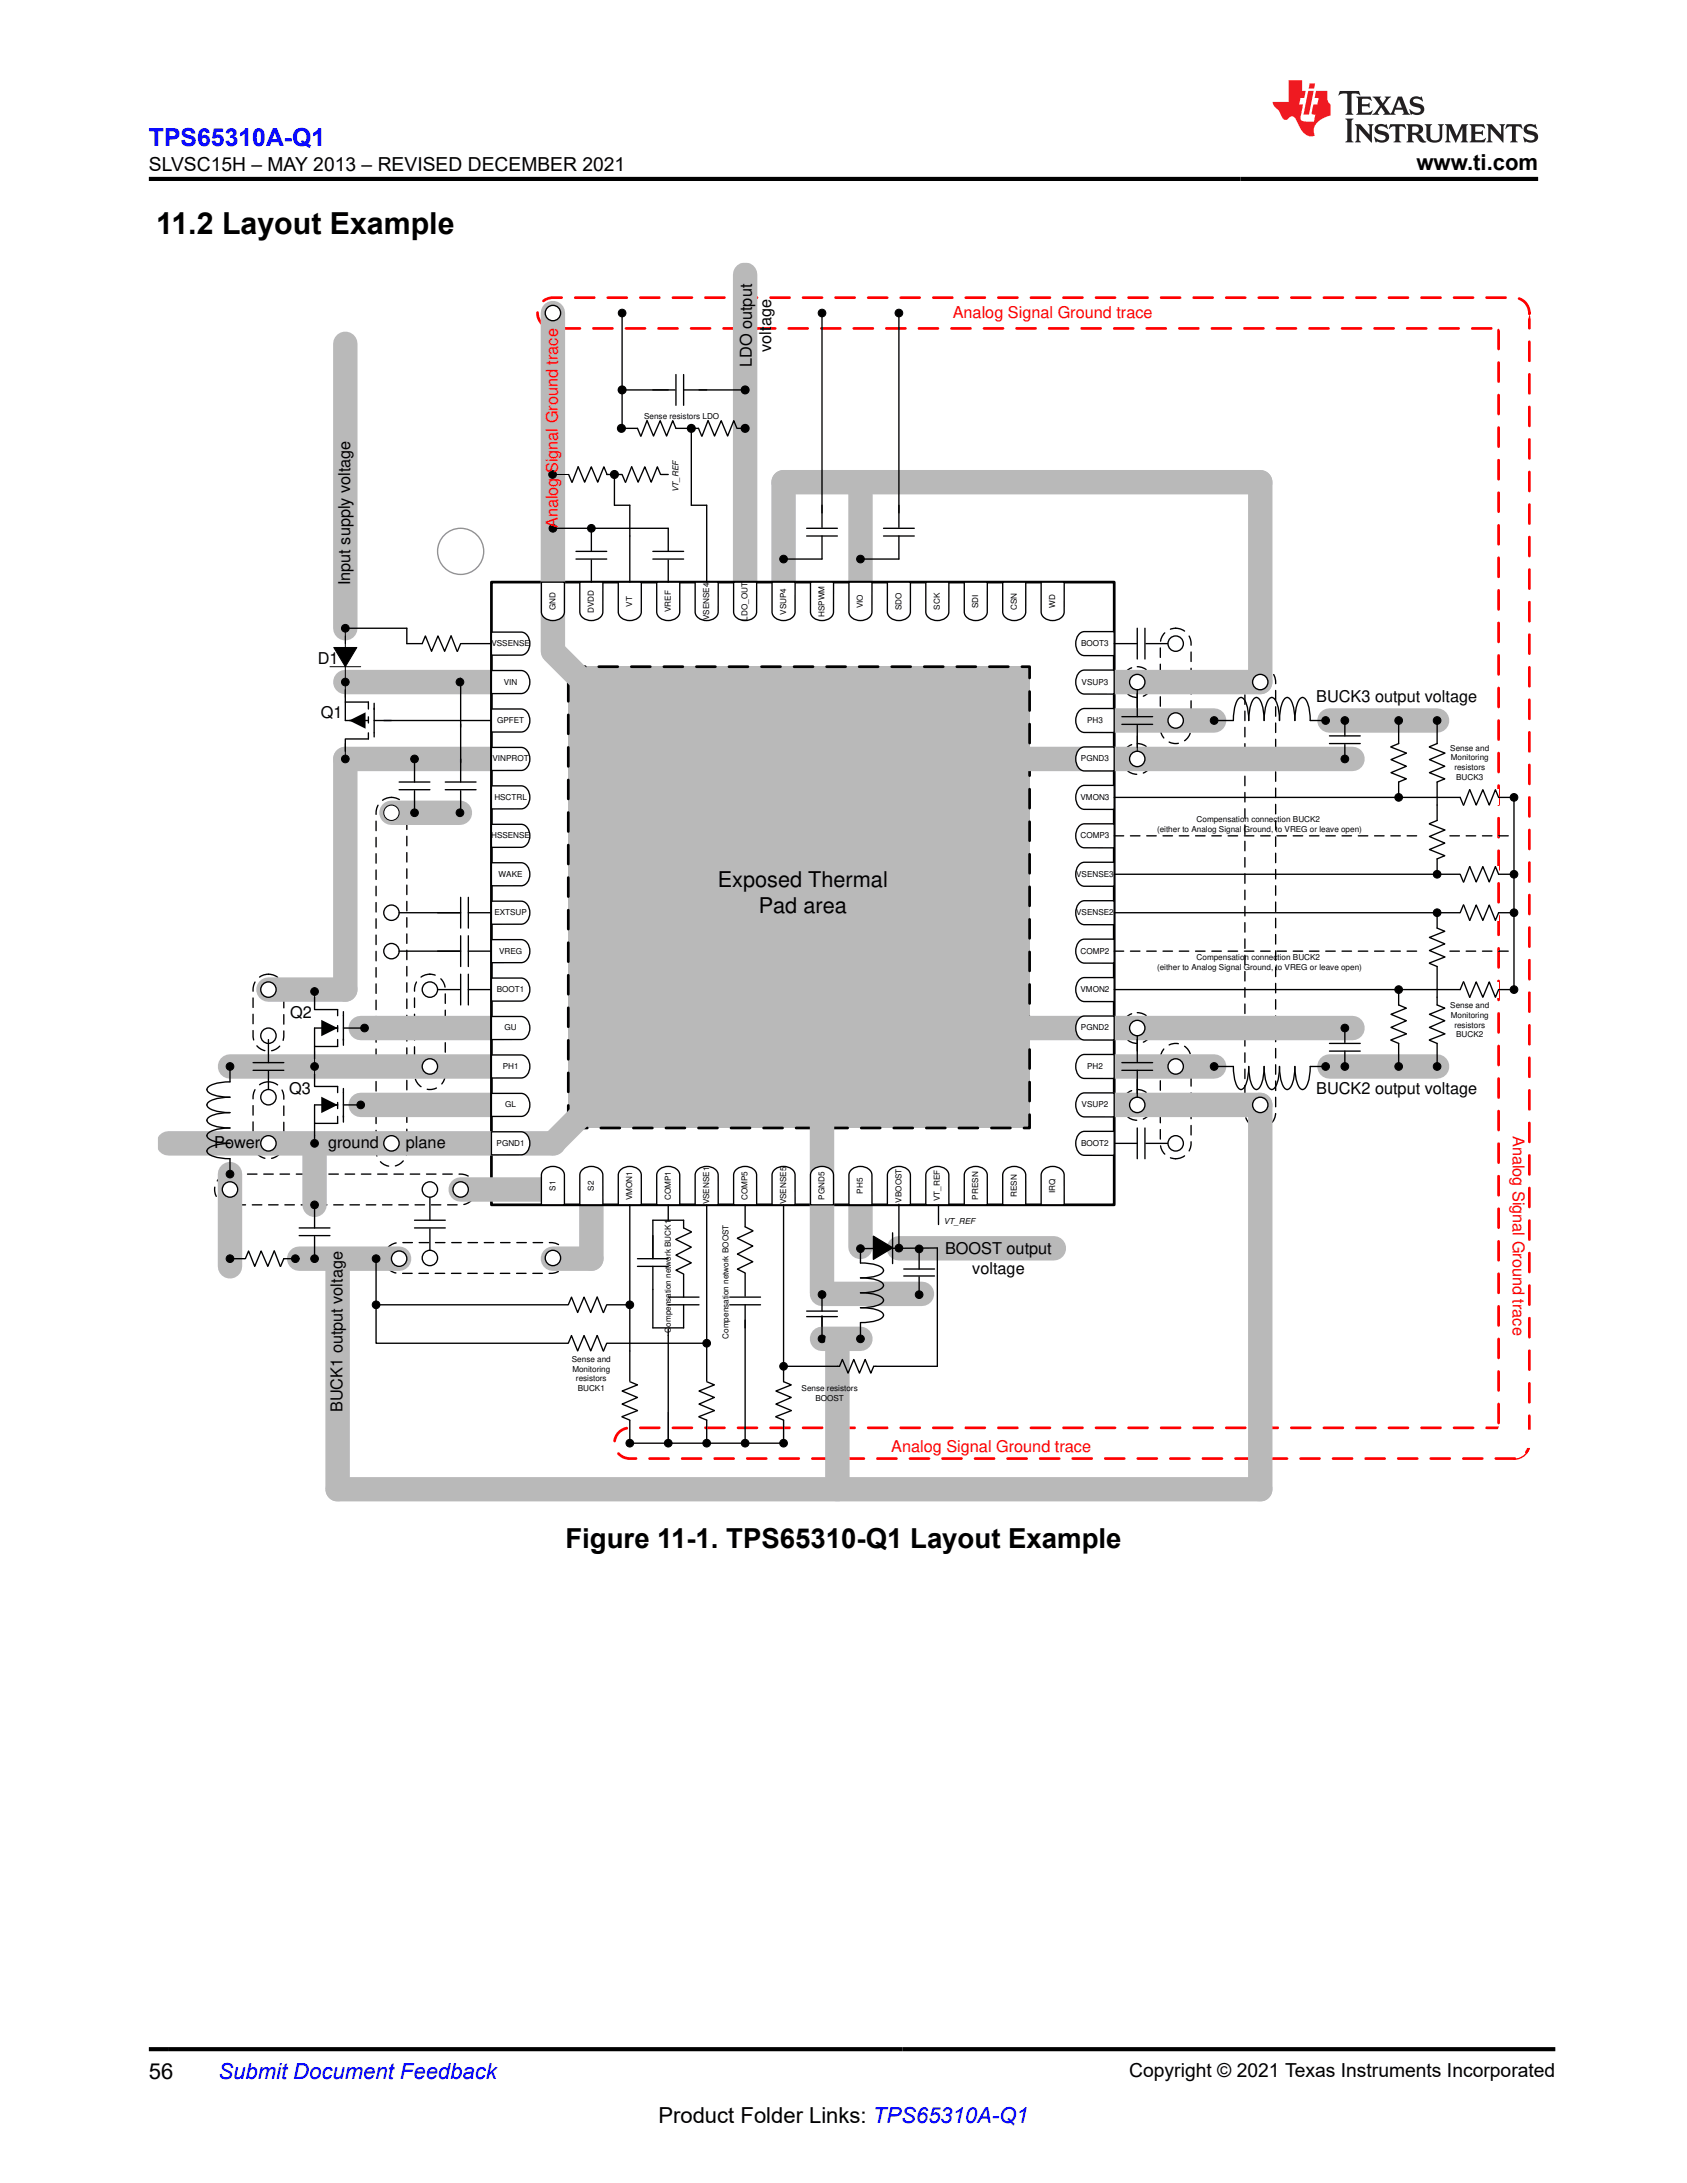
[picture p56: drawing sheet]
<svg xmlns="http://www.w3.org/2000/svg" width="216mm" height="279mm" viewBox="0 0 216 279" stroke-linecap="round" stroke-linejoin="round" font-family="sans-serif">
<defs><g id="words">
<text font-size="3.9" x="20" y="29.9">11.2 Layout Example</text>
<text font-size="3.5" x="72.4" y="198.2">Figure 11-1. TPS65310-Q1 Layout Example</text>
<text font-size="3.2" fill="#00f" x="19" y="18.7">TPS65310A-Q1</text>
<g font-size="2.8">
<text x="181.3" y="21.8">www.ti.com</text>
<text x="91.9" y="113.5">Exposed Thermal</text>
<text x="97.1" y="116.9">Pad area</text>
<text x="19" y="266.1">56</text>
<text x="84.3" y="271.7">Product Folder Links: TPS65310A-Q1</text>
</g>
<text font-size="2.8" fill="#00f" x="28" y="266.1">Submit Document Feedback</text>
<g font-size="2.5">
<text x="19" y="21.9">SLVSC15H – MAY 2013 – REVISED DECEMBER 2021</text>
<text x="144.5" y="265.8">Copyright © 2021 Texas Instruments Incorporated</text>
</g>
<g font-size="2.1" fill="#f00">
<text x="121.9" y="40.7">Analog Signal Ground trace</text>
<text x="71.4" y="67.6" transform="rotate(-90 71.4 67.6)">Analog Signal Ground trace</text>
<text x="193.6" y="145.4" transform="rotate(90 193.6 145.4)">Analog Signal Ground trace</text>
<text x="114.1" y="185.8">Analog Signal Ground trace</text>
</g>
<g font-size="2.1">
<text x="96.2" y="47" transform="rotate(-90 96.2 47)">LDO output</text>
<text x="98.7" y="45" transform="rotate(-90 98.7 45)">voltage</text>
<text x="44.8" y="74.9" transform="rotate(-90 44.8 74.9)">Input supply voltage</text>
<text x="40.7" y="85">D1</text>
<text x="168.4" y="89.9">BUCK3 output voltage</text>
<text x="41" y="91.9">Q1</text>
<text x="37.1" y="130.2">Q2</text>
<text x="37" y="140.1">Q3</text>
<text x="168.4" y="140.1">BUCK2 output voltage</text>
<text x="27.4" y="147">Power</text>
<text x="42" y="147">ground</text>
<text x="51.9" y="147">plane</text>
<text x="121" y="160.5">BOOST output</text>
<text x="124.4" y="163">voltage</text>
<text x="43.8" y="180.7" transform="rotate(-90 43.8 180.7)">BUCK1 output voltage</text>
</g>
<g font-size="1">
<text x="82.4" y="53.7">Sense resistors LDO</text>
<text x="86.8" y="63" transform="rotate(-90 86.8 63)">VT_REF</text>
<text x="80.9" y="77.6" transform="rotate(-90 80.9 77.6)">VT</text>
<text x="110.4" y="77.9" transform="rotate(-90 110.4 77.9)">VIO</text>
<text x="125.2" y="77.8" transform="rotate(-90 125.2 77.8)">SDI</text>
<text x="135" y="77.8" transform="rotate(-90 135 77.8)">WD</text>
<text x="62.9" y="82.7">VSSENSE</text>
<text x="71.1" y="78.1" transform="rotate(-90 71.1 78.1)">GND</text>
<text x="76" y="78.4" transform="rotate(-90 76 78.4)">DVDD</text>
<text x="85.8" y="78.4" transform="rotate(-90 85.8 78.4)">VREF</text>
<text x="90.8" y="79.4" transform="rotate(-90 90.8 79.4)">VSENSE4</text>
<text x="95.7" y="79.4" transform="rotate(-90 95.7 79.4)">LDO_OUT</text>
<text x="100.6" y="78.7" transform="rotate(-90 100.6 78.7)">VSUP4</text>
<text x="105.5" y="79" transform="rotate(-90 105.5 79)">HSPWM</text>
<text x="115.4" y="78.1" transform="rotate(-90 115.4 78.1)">SDO</text>
<text x="120.3" y="78" transform="rotate(-90 120.3 78)">SCK</text>
<text x="130.1" y="78.1" transform="rotate(-90 130.1 78.1)">CSN</text>
<text x="138.4" y="82.7">BOOT3</text>
<text x="64.5" y="87.6">VIN</text>
<text x="138.4" y="87.6">VSUP3</text>
<text x="63.6" y="92.5">GPFET</text>
<text x="139.1" y="92.5">PH3</text>
<text x="63" y="97.4">VINPROT</text>
<text x="138.3" y="97.4">PGND3</text>
<text x="185.6" y="96.1">Sense and</text>
<text x="185.7" y="97.3">Monitoring</text>
<text x="186.1" y="98.6">resistors</text>
<text x="186.4" y="99.8">BUCK3</text>
<text x="62.9" y="107.3">HSSENSE</text>
<text x="63.3" y="102.4">HSCTRL</text>
<text x="138.3" y="107.3">COMP3</text>
<text x="138.3" y="102.4">VMON3</text>
<text x="148.1" y="106.4">(either to Analog Signal Ground, to VREG or leave open)</text>
<text x="153.1" y="105.2">Compensation connection BUCK2</text>
<text x="63.8" y="112.2">WAKE</text>
<text x="137.7" y="112.2">VSENSE3</text>
<text x="63.3" y="117.1">EXTSUP</text>
<text x="137.7" y="117.1">VSENSE2</text>
<text x="63.9" y="122.1">VREG</text>
<text x="138.3" y="122.1">COMP2</text>
<text x="148.1" y="124.2">(either to Analog Signal Ground, to VREG or leave open)</text>
<text x="153.1" y="122.9">Compensation connection BUCK2</text>
<text x="63.6" y="127">BOOT1</text>
<text x="64.6" y="131.9">GU</text>
<text x="138.3" y="127">VMON2</text>
<text x="138.3" y="131.9">PGND2</text>
<text x="185.6" y="129">Sense and</text>
<text x="185.7" y="130.3">Monitoring</text>
<text x="186.1" y="131.5">resistors</text>
<text x="64.3" y="136.8">PH1</text>
<text x="139.1" y="136.8">PH2</text>
<text x="186.4" y="132.8">BUCK2</text>
<text x="64.7" y="141.7">GL</text>
<text x="138.4" y="141.7">VSUP2</text>
<text x="63.6" y="146.7">PGND1</text>
<text x="138.4" y="146.7">BOOT2</text>
<text x="71.1" y="152.4" transform="rotate(-90 71.1 152.4)">S1</text>
<text x="76" y="152.4" transform="rotate(-90 76 152.4)">S2</text>
<text x="80.9" y="153.6" transform="rotate(-90 80.9 153.6)">VMON1</text>
<text x="85.8" y="153.6" transform="rotate(-90 85.8 153.6)">COMP1</text>
<text x="90.8" y="154.2" transform="rotate(-90 90.8 154.2)">VSENSE1</text>
<text x="95.7" y="153.6" transform="rotate(-90 95.7 153.6)">COMP5</text>
<text x="100.6" y="154.2" transform="rotate(-90 100.6 154.2)">VSENSE5</text>
<text x="105.5" y="153.5" transform="rotate(-90 105.5 153.5)">PGND5</text>
<text x="110.4" y="152.8" transform="rotate(-90 110.4 152.8)">PH5</text>
<text x="115.4" y="153.9" transform="rotate(-90 115.4 153.9)">VBOOST</text>
<text x="120.3" y="153.7" transform="rotate(-90 120.3 153.7)">VT_REF</text>
<text x="125.2" y="153.5" transform="rotate(-90 125.2 153.5)">PRESN</text>
<text x="130.1" y="153.2" transform="rotate(-90 130.1 153.2)">RESN</text>
<text x="135" y="152.7" transform="rotate(-90 135 152.7)">IRQ</text>
<text x="120.8" y="156.7">VT_REF</text>
<text x="85.8" y="170.6" transform="rotate(-90 85.8 170.6)">Compensation network BUCK1</text>
<text x="93.2" y="171.3" transform="rotate(-90 93.2 171.3)">Compensation network BOOST</text>
<text x="73.2" y="174.3">Sense and</text>
<text x="73.2" y="175.5">Monitoring</text>
<text x="73.7" y="176.8">resistors</text>
<text x="73.9" y="178">BUCK1</text>
<text x="102.6" y="178">Sense resistors</text>
<text x="104.4" y="179.3">BOOST</text>
</g>
</g></defs>
<path d="M193.8 186.7a1.97 1.97 0 0 0 1.9-2v-143.6a1.97 1.97 0 0 0-1.9-2 1.97 1.97 0 0 0-2 2v143.6a1.97 1.97 0 0 0 2 2" fill="none" stroke="#f00" stroke-width=".35" stroke-dasharray="2.4 1.7"/>
<path d="M69.4 38.7l.4-.3 .4-.2 .6-.1h123a1.97 1.97 0 0 1 1.9 2 1.97 1.97 0 0 1-1.9 1.9h-123a1.97 1.97 0 0 1-1.9-1.2 1.97 1.97 0 0 1 .5-2.1z" fill-rule="evenodd" fill="#fff"/>
<path d="M69.4 38.7l.4-.3 .4-.2 .6-.1h123a1.97 1.97 0 0 1 1.9 2 1.97 1.97 0 0 1-1.9 1.9h-123a1.97 1.97 0 0 1-1.9-1.2 1.97 1.97 0 0 1 .5-2.1z" fill="none" stroke="#f00" stroke-width=".35" stroke-dasharray="2.4 1.7"/>
<path d="M95.4 35.1v39.4M100.3 61.7v13.8M110.1 61.7v13.8" fill="none" stroke="#b9b9b9" stroke-width="3.1"/>
<path d="M159.9 85.9a1.97 1.97 0 0 1 2.1-.4 1.97 1.97 0 0 1 1.3 1.8v55.1a1.97 1.97 0 0 1-2 2 1.97 1.97 0 0 1-2-2v-55.1l.1-.5 .2-.5z" fill-rule="evenodd" fill="#fff"/>
<path d="M159.9 85.9a1.97 1.97 0 0 1 2.1-.4 1.97 1.97 0 0 1 1.3 1.8v55.1a1.97 1.97 0 0 1-2 2 1.97 1.97 0 0 1-2-2v-55.1l.1-.5 .2-.5z" fill="none" stroke="#000" stroke-width=".17" stroke-dasharray="1.2 .9"/>
<circle cx="145.5" cy="141.4" r="1.97" fill="#fff"/>
<circle cx="145.5" cy="141.4" r="1.97" fill="none" stroke="#000" stroke-width=".17" stroke-dasharray="1.2 .9"/>
<circle cx="145.5" cy="131.6" r="1.97" fill="#fff"/>
<circle cx="145.5" cy="131.6" r="1.97" fill="none" stroke="#000" stroke-width=".17" stroke-dasharray="1.2 .9"/>
<circle cx="145.5" cy="97.1" r="1.97" fill="#fff"/>
<circle cx="145.5" cy="97.1" r="1.97" fill="none" stroke="#000" stroke-width=".17" stroke-dasharray="1.2 .9"/>
<circle cx="145.5" cy="87.3" r="1.97" fill="#fff"/>
<circle cx="145.5" cy="87.3" r="1.97" fill="none" stroke="#000" stroke-width=".17" stroke-dasharray="1.2 .9"/>
<path d="M33 139a1.97 1.97 0 0 1 2.1-.4 1.97 1.97 0 0 1 1.2 1.8v5.9a1.97 1.97 0 0 1-1.9 2 1.97 1.97 0 0 1-2-2v-5.9l.1-.5 .2-.5z" fill-rule="evenodd" fill="#fff"/>
<path d="M33 139a1.97 1.97 0 0 1 2.1-.4 1.97 1.97 0 0 1 1.2 1.8v5.9a1.97 1.97 0 0 1-1.9 2 1.97 1.97 0 0 1-2-2v-5.9l.1-.5 .2-.5z" fill="none" stroke="#000" stroke-width=".17" stroke-dasharray="1.2 .9"/>
<path d="M115 159.8h19.9M105.2 165.6h12.8" fill="none" stroke="#b9b9b9" stroke-width="3.1"/>
<path d="M79.2 183.3l.4-.3 .5-.2 .5-.1h113.2a1.97 1.97 0 0 1 1.9 2 1.97 1.97 0 0 1-1.9 2h-113.2a1.97 1.97 0 0 1-1.8-1.2 1.97 1.97 0 0 1 .4-2.2z" fill-rule="evenodd" fill="#fff"/>
<path d="M79.2 183.3l.4-.3 .5-.2 .5-.1h113.2a1.97 1.97 0 0 1 1.9 2 1.97 1.97 0 0 1-1.9 2h-113.2a1.97 1.97 0 0 1-1.8-1.2 1.97 1.97 0 0 1 .4-2.2z" fill="none" stroke="#f00" stroke-width=".35" stroke-dasharray="2.4 1.7"/>
<path d="M44.2 87.3h19.7M110.1 150.3v9.3M43.2 162.1v28.5" fill="none" stroke="#b9b9b9" stroke-width="3.1"/>
<path d="M48.7 102.6a1.97 1.97 0 0 1 2.2-.4 1.97 1.97 0 0 1 1.2 1.8v43.3a1.97 1.97 0 0 1-2 2 1.97 1.97 0 0 1-2-2v-43.3l.1-.5 .2-.5z" fill-rule="evenodd" fill="#fff"/>
<path d="M48.7 102.6a1.97 1.97 0 0 1 2.2-.4 1.97 1.97 0 0 1 1.2 1.8v43.3a1.97 1.97 0 0 1-2 2 1.97 1.97 0 0 1-2-2v-43.3l.1-.5 .2-.5z" fill="none" stroke="#000" stroke-width=".17" stroke-dasharray="1.2 .9"/>
<path d="M44.2 97.1h18.7" fill="none" stroke="#b9b9b9" stroke-width="3.1"/>
<path d="M49.7 159.6l.4-.3 .5-.2 .5-.1h19.4a1.97 1.97 0 0 1 2 2 1.97 1.97 0 0 1-2 2h-19.4a1.97 1.97 0 0 1-1.8-1.2 1.97 1.97 0 0 1 .4-2.2z" fill-rule="evenodd" fill="#fff"/>
<path d="M49.7 159.6l.4-.3 .5-.2 .5-.1h19.4a1.97 1.97 0 0 1 2 2 1.97 1.97 0 0 1-2 2h-19.4a1.97 1.97 0 0 1-1.8-1.2 1.97 1.97 0 0 1 .4-2.2z" fill="none" stroke="#000" stroke-width=".17" stroke-dasharray="1.2 .9"/>
<path d="M75.7 151.3v9.8" fill="none" stroke="#b9b9b9" stroke-width="3.1"/>
<path d="M53.6 125.3a1.97 1.97 0 0 1 2.2-.5 1.97 1.97 0 0 1 1.2 1.9v10.8a1.97 1.97 0 0 1-2 1.9 1.97 1.97 0 0 1-2-1.9v-10.8l.1-.6 .2-.4z" fill-rule="evenodd" fill="#fff"/>
<path d="M53.6 125.3a1.97 1.97 0 0 1 2.2-.5 1.97 1.97 0 0 1 1.2 1.9v10.8a1.97 1.97 0 0 1-2 1.9 1.97 1.97 0 0 1-2-1.9v-10.8l.1-.6 .2-.4z" fill="none" stroke="#000" stroke-width=".17" stroke-dasharray="1.2 .9"/>
<path d="M29.4 136.5h36.4M46.2 131.6h19.6M46.2 141.4h18.7" fill="none" stroke="#b9b9b9" stroke-width="3.1"/>
<path d="M62.9 74.5h79.7v79.7h-79.7z" fill-rule="evenodd" fill="#fff"/>
<path d="M62.9 74.5h79.7v79.7h-79.7z" fill="none" stroke="#000" stroke-width=".35"/>
<path d="M72.7 85.3h59.1v59.1h-59.1z" fill-rule="evenodd" fill="#b9b9b9"/>
<path d="M72.7 85.3h59.1v59.1h-59.1z" fill="none" stroke="#000" stroke-width=".35" stroke-dasharray="2.4 1.7"/>
<path d="M62.9 139.9h3.8a1.51 1.51 0 0 1 .9 2.4l-.5 .5-.4 .1h-3.8z" fill-rule="evenodd" fill="#fff"/>
<path d="M62.9 139.9h3.8a1.51 1.51 0 0 1 .9 2.4l-.5 .5-.4 .1h-3.8z" fill="none" stroke="#000" stroke-width=".17"/>
<path d="M62.9 135h3.8a1.51 1.51 0 0 1 .9 2.4l-.5 .5-.4 .1h-3.8z" fill-rule="evenodd" fill="#fff"/>
<path d="M62.9 135h3.8a1.51 1.51 0 0 1 .9 2.4l-.5 .5-.4 .1h-3.8z" fill="none" stroke="#000" stroke-width=".17"/>
<path d="M62.9 130.1h3.8a1.51 1.51 0 0 1 .9 2.3l-.5 .6h-.4l-3.8 .1z" fill-rule="evenodd" fill="#fff"/>
<path d="M62.9 130.1h3.8a1.51 1.51 0 0 1 .9 2.3l-.5 .6h-.4l-3.8 .1z" fill="none" stroke="#000" stroke-width=".17"/>
<path d="M62.9 125.2h3.8a1.51 1.51 0 0 1 .9 2.3l-.5 .6h-.4h-3.8z" fill-rule="evenodd" fill="#fff"/>
<path d="M62.9 125.2h3.8a1.51 1.51 0 0 1 .9 2.3l-.5 .6h-.4h-3.8z" fill="none" stroke="#000" stroke-width=".17"/>
<path d="M62.9 120.3h3.8a1.51 1.51 0 0 1 .9 2.3l-.5 .5-.4 .1h-3.8z" fill-rule="evenodd" fill="#fff"/>
<path d="M62.9 120.3h3.8a1.51 1.51 0 0 1 .9 2.3l-.5 .5-.4 .1h-3.8z" fill="none" stroke="#000" stroke-width=".17"/>
<path d="M21.6 146.3h49.3M76.5 140.6l-5.7 5.7" fill="none" stroke="#b9b9b9" stroke-width="3.1"/>
<path d="M62.9 144.9h3.8a1.51 1.51 0 0 1 .9 2.3l-.5 .5-.4 .1h-3.8z" fill-rule="evenodd" fill="#fff"/>
<path d="M62.9 144.9h3.8a1.51 1.51 0 0 1 .9 2.3l-.5 .5-.4 .1h-3.8z" fill="none" stroke="#000" stroke-width=".17"/>
<path d="M74.5 149.7a1.72 1.72 0 0 1 2.6 .3l.1 .4v3.8h-3v-3.8l.1-.4z" fill-rule="evenodd" fill="#fff"/>
<path d="M74.5 149.7a1.72 1.72 0 0 1 2.6 .3l.1 .4v3.8h-3v-3.8l.1-.4z" fill="none" stroke="#000" stroke-width=".17"/>
<path d="M79.4 149.7a1.72 1.72 0 0 1 2.6 .3l.1 .4v3.8h-3v-3.8l.1-.4z" fill-rule="evenodd" fill="#fff"/>
<path d="M79.4 149.7a1.72 1.72 0 0 1 2.6 .3l.1 .4v3.8h-3v-3.8l.1-.4z" fill="none" stroke="#000" stroke-width=".17"/>
<path d="M84.3 149.7a1.72 1.72 0 0 1 2.6 .3l.1 .4v3.8h-3v-3.8l.1-.4z" fill-rule="evenodd" fill="#fff"/>
<path d="M84.3 149.7a1.72 1.72 0 0 1 2.6 .3l.1 .4v3.8h-3v-3.8l.1-.4z" fill="none" stroke="#000" stroke-width=".17"/>
<path d="M89.2 149.7a1.72 1.72 0 0 1 2.6 .3l.1 .4v3.8h-2.9v-3.8v-.4z" fill-rule="evenodd" fill="#fff"/>
<path d="M89.2 149.7a1.72 1.72 0 0 1 2.6 .3l.1 .4v3.8h-2.9v-3.8v-.4z" fill="none" stroke="#000" stroke-width=".17"/>
<path d="M62.9 115.3h3.8a1.51 1.51 0 0 1 .9 2.4l-.5 .5-.4 .1h-3.8z" fill-rule="evenodd" fill="#fff"/>
<path d="M62.9 115.3h3.8a1.51 1.51 0 0 1 .9 2.4l-.5 .5-.4 .1h-3.8z" fill="none" stroke="#000" stroke-width=".17"/>
<path d="M62.9 110.4h3.8a1.51 1.51 0 0 1 .9 2.4l-.5 .5-.4 .1h-3.8z" fill-rule="evenodd" fill="#fff"/>
<path d="M62.9 110.4h3.8a1.51 1.51 0 0 1 .9 2.4l-.5 .5-.4 .1h-3.8z" fill="none" stroke="#000" stroke-width=".17"/>
<path d="M62.9 105.5h3.8a1.51 1.51 0 0 1 .9 2.3l-.5 .6h-.4l-3.8 .1z" fill-rule="evenodd" fill="#fff"/>
<path d="M62.9 105.5h3.8a1.51 1.51 0 0 1 .9 2.3l-.5 .6h-.4l-3.8 .1z" fill="none" stroke="#000" stroke-width=".17"/>
<path d="M62.9 100.6h3.8a1.51 1.51 0 0 1 .9 2.3l-.5 .6h-.4h-3.8z" fill-rule="evenodd" fill="#fff"/>
<path d="M62.9 100.6h3.8a1.51 1.51 0 0 1 .9 2.3l-.5 .6h-.4h-3.8z" fill="none" stroke="#000" stroke-width=".17"/>
<path d="M62.9 95.7h3.8a1.51 1.51 0 0 1 .9 2.3l-.5 .5-.4 .1h-3.8z" fill-rule="evenodd" fill="#fff"/>
<path d="M62.9 95.7h3.8a1.51 1.51 0 0 1 .9 2.3l-.5 .5-.4 .1h-3.8z" fill="none" stroke="#000" stroke-width=".17"/>
<path d="M62.9 90.7h3.8a1.51 1.51 0 0 1 .9 2.4l-.5 .5-.4 .1h-3.8z" fill-rule="evenodd" fill="#fff"/>
<path d="M62.9 90.7h3.8a1.51 1.51 0 0 1 .9 2.4l-.5 .5-.4 .1h-3.8z" fill="none" stroke="#000" stroke-width=".17"/>
<path d="M62.9 85.8h3.8a1.51 1.51 0 0 1 .9 2.4l-.5 .5-.4 .1h-3.8z" fill-rule="evenodd" fill="#fff"/>
<path d="M62.9 85.8h3.8a1.51 1.51 0 0 1 .9 2.4l-.5 .5-.4 .1h-3.8z" fill="none" stroke="#000" stroke-width=".17"/>
<path d="M62.9 80.9h3.8a1.51 1.51 0 0 1 .9 2.3l-.5 .6h-.4l-3.8 .1z" fill-rule="evenodd" fill="#fff"/>
<path d="M62.9 80.9h3.8a1.51 1.51 0 0 1 .9 2.3l-.5 .6h-.4l-3.8 .1z" fill="none" stroke="#000" stroke-width=".17"/>
<circle cx="59" cy="70.6" r="2.95" fill="#fff"/>
<circle cx="59" cy="70.6" r="2.95" fill="none" stroke="#919191" stroke-width=".17"/>
<path d="M94.2 149.7a1.71 1.71 0 0 1 2.6 .3v.4v3.8h-2.9v-3.8l.1-.4z" fill-rule="evenodd" fill="#fff"/>
<path d="M94.2 149.7a1.71 1.71 0 0 1 2.6 .3v.4v3.8h-2.9v-3.8l.1-.4z" fill="none" stroke="#000" stroke-width=".17"/>
<path d="M99.1 149.7a1.72 1.72 0 0 1 2.6 .3l.1 .4v3.8h-3v-3.8l.1-.4z" fill-rule="evenodd" fill="#fff"/>
<path d="M99.1 149.7a1.72 1.72 0 0 1 2.6 .3l.1 .4v3.8h-3v-3.8l.1-.4z" fill="none" stroke="#000" stroke-width=".17"/>
<path d="M108.9 149.7a1.71 1.71 0 0 1 2.6 .3l.1 .4v3.8h-3v-3.8l.1-.4z" fill-rule="evenodd" fill="#fff"/>
<path d="M108.9 149.7a1.71 1.71 0 0 1 2.6 .3l.1 .4v3.8h-3v-3.8l.1-.4z" fill="none" stroke="#000" stroke-width=".17"/>
<path d="M113.8 149.7a1.72 1.72 0 0 1 2.6 .3l.1 .4v3.8h-2.9v-3.8v-.4z" fill-rule="evenodd" fill="#fff"/>
<path d="M113.8 149.7a1.72 1.72 0 0 1 2.6 .3l.1 .4v3.8h-2.9v-3.8v-.4z" fill="none" stroke="#000" stroke-width=".17"/>
<path d="M118.8 149.7a1.72 1.72 0 0 1 2.6 .3v.4v3.8h-2.9v-3.8l.1-.4z" fill-rule="evenodd" fill="#fff"/>
<path d="M118.8 149.7a1.72 1.72 0 0 1 2.6 .3v.4v3.8h-2.9v-3.8l.1-.4z" fill="none" stroke="#000" stroke-width=".17"/>
<path d="M123.7 149.7a1.71 1.71 0 0 1 2.6 .3v.4l.1 3.8h-3v-3.8l.1-.4z" fill-rule="evenodd" fill="#fff"/>
<path d="M123.7 149.7a1.71 1.71 0 0 1 2.6 .3v.4l.1 3.8h-3v-3.8l.1-.4z" fill="none" stroke="#000" stroke-width=".17"/>
<path d="M128.6 149.7a1.72 1.72 0 0 1 2.6 .3l.1 .4v3.8h-3v-3.8l.1-.4z" fill-rule="evenodd" fill="#fff"/>
<path d="M128.6 149.7a1.72 1.72 0 0 1 2.6 .3l.1 .4v3.8h-3v-3.8l.1-.4z" fill="none" stroke="#000" stroke-width=".17"/>
<path d="M133.5 149.7a1.72 1.72 0 0 1 2.6 .3l.1 .4v3.8h-3v-3.8l.1-.4z" fill-rule="evenodd" fill="#fff"/>
<path d="M133.5 149.7a1.72 1.72 0 0 1 2.6 .3l.1 .4v3.8h-3v-3.8l.1-.4z" fill="none" stroke="#000" stroke-width=".17"/>
<path d="M138.1 125.4l.3-.2 .4-.1h3.8v3.1h-3.8a1.52 1.52 0 0 1-1.1-2z" fill-rule="evenodd" fill="#fff"/>
<path d="M138.1 125.4l.3-.2 .4-.1h3.8v3.1h-3.8a1.52 1.52 0 0 1-1.1-2z" fill="none" stroke="#000" stroke-width=".17"/>
<path d="M138.1 120.5l.3-.2 .4-.1h3.8v3.1h-3.8a1.52 1.52 0 0 1-1.1-2.1z" fill-rule="evenodd" fill="#fff"/>
<path d="M138.1 120.5l.3-.2 .4-.1h3.8v3.1h-3.8a1.52 1.52 0 0 1-1.1-2.1z" fill="none" stroke="#000" stroke-width=".17"/>
<path d="M138.1 115.6l.3-.2 .4-.1h3.8v3.1l-3.8-.1a1.52 1.52 0 0 1-1.1-2z" fill-rule="evenodd" fill="#fff"/>
<path d="M138.1 115.6l.3-.2 .4-.1h3.8v3.1l-3.8-.1a1.52 1.52 0 0 1-1.1-2z" fill="none" stroke="#000" stroke-width=".17"/>
<path d="M138.1 110.7l.3-.3h.4h3.8v3h-3.8a1.52 1.52 0 0 1-1.1-2z" fill-rule="evenodd" fill="#fff"/>
<path d="M138.1 110.7l.3-.3h.4h3.8v3h-3.8a1.52 1.52 0 0 1-1.1-2z" fill="none" stroke="#000" stroke-width=".17"/>
<path d="M138.1 105.7l.3-.2 .4-.1h3.8v3.1h-3.8a1.52 1.52 0 0 1-1.1-2z" fill-rule="evenodd" fill="#fff"/>
<path d="M138.1 105.7l.3-.2 .4-.1h3.8v3.1h-3.8a1.52 1.52 0 0 1-1.1-2z" fill="none" stroke="#000" stroke-width=".17"/>
<path d="M138.1 100.8l.3-.2 .4-.1h3.8v3.1h-3.8a1.52 1.52 0 0 1-1.1-2z" fill-rule="evenodd" fill="#fff"/>
<path d="M138.1 100.8l.3-.2 .4-.1h3.8v3.1h-3.8a1.52 1.52 0 0 1-1.1-2z" fill="none" stroke="#000" stroke-width=".17"/>
<path d="M138.1 81.1l.3-.2 .4-.1h3.8v3.1h-3.8a1.52 1.52 0 0 1-1.1-2z" fill-rule="evenodd" fill="#fff"/>
<path d="M138.1 81.1l.3-.2 .4-.1h3.8v3.1h-3.8a1.52 1.52 0 0 1-1.1-2z" fill="none" stroke="#000" stroke-width=".17"/>
<path d="M74.2 74.5h3v3.8a1.51 1.51 0 0 1-2.4 .9l-.5-.5-.1-.4z" fill-rule="evenodd" fill="#fff"/>
<path d="M74.2 74.5h3v3.8a1.51 1.51 0 0 1-2.4 .9l-.5-.5-.1-.4z" fill="none" stroke="#000" stroke-width=".17"/>
<path d="M79.1 74.5h3v3.8a1.51 1.51 0 0 1-2.4 .9l-.5-.5-.1-.4z" fill-rule="evenodd" fill="#fff"/>
<path d="M79.1 74.5h3v3.8a1.51 1.51 0 0 1-2.4 .9l-.5-.5-.1-.4z" fill="none" stroke="#000" stroke-width=".17"/>
<path d="M84 74.5h3v3.8a1.51 1.51 0 0 1-2.4 .9l-.5-.5-.1-.4z" fill-rule="evenodd" fill="#fff"/>
<path d="M84 74.5h3v3.8a1.51 1.51 0 0 1-2.4 .9l-.5-.5-.1-.4z" fill="none" stroke="#000" stroke-width=".17"/>
<path d="M89 74.5h2.9v3.8a1.51 1.51 0 0 1-2.3 .9l-.6-.5v-.4z" fill-rule="evenodd" fill="#fff"/>
<path d="M89 74.5h2.9v3.8a1.51 1.51 0 0 1-2.3 .9l-.6-.5v-.4z" fill="none" stroke="#000" stroke-width=".17"/>
<path d="M93.9 74.5h2.9v3.8a1.51 1.51 0 0 1-2.3 .9l-.5-.5-.1-.4z" fill-rule="evenodd" fill="#fff"/>
<path d="M93.9 74.5h2.9v3.8a1.51 1.51 0 0 1-2.3 .9l-.5-.5-.1-.4z" fill="none" stroke="#000" stroke-width=".17"/>
<path d="M98.8 74.5h3v3.8a1.51 1.51 0 0 1-2.4 .9l-.5-.5-.1-.4z" fill-rule="evenodd" fill="#fff"/>
<path d="M98.8 74.5h3v3.8a1.51 1.51 0 0 1-2.4 .9l-.5-.5-.1-.4z" fill="none" stroke="#000" stroke-width=".17"/>
<path d="M103.7 74.5h3v3.8a1.51 1.51 0 0 1-2.4 .9l-.5-.5-.1-.4z" fill-rule="evenodd" fill="#fff"/>
<path d="M103.7 74.5h3v3.8a1.51 1.51 0 0 1-2.4 .9l-.5-.5-.1-.4z" fill="none" stroke="#000" stroke-width=".17"/>
<path d="M108.6 74.5h3v3.8a1.51 1.51 0 0 1-2.4 .9l-.5-.5-.1-.4z" fill-rule="evenodd" fill="#fff"/>
<path d="M108.6 74.5h3v3.8a1.51 1.51 0 0 1-2.4 .9l-.5-.5-.1-.4z" fill="none" stroke="#000" stroke-width=".17"/>
<path d="M113.6 74.5h2.9v3.8a1.51 1.51 0 0 1-2.3 .9l-.6-.5v-.4z" fill-rule="evenodd" fill="#fff"/>
<path d="M113.6 74.5h2.9v3.8a1.51 1.51 0 0 1-2.3 .9l-.6-.5v-.4z" fill="none" stroke="#000" stroke-width=".17"/>
<path d="M118.5 74.5h2.9v3.8a1.51 1.51 0 0 1-2.3 .9l-.5-.5-.1-.4z" fill-rule="evenodd" fill="#fff"/>
<path d="M118.5 74.5h2.9v3.8a1.51 1.51 0 0 1-2.3 .9l-.5-.5-.1-.4z" fill="none" stroke="#000" stroke-width=".17"/>
<path d="M123.4 74.5h3l-.1 3.8a1.51 1.51 0 0 1-2.3 .9l-.5-.5-.1-.4z" fill-rule="evenodd" fill="#fff"/>
<path d="M123.4 74.5h3l-.1 3.8a1.51 1.51 0 0 1-2.3 .9l-.5-.5-.1-.4z" fill="none" stroke="#000" stroke-width=".17"/>
<path d="M128.3 74.5h3v3.8a1.51 1.51 0 0 1-2.4 .9l-.5-.5-.1-.4z" fill-rule="evenodd" fill="#fff"/>
<path d="M128.3 74.5h3v3.8a1.51 1.51 0 0 1-2.4 .9l-.5-.5-.1-.4z" fill="none" stroke="#000" stroke-width=".17"/>
<path d="M133.2 74.5h3v3.8a1.51 1.51 0 0 1-2.4 .9l-.5-.5-.1-.4z" fill-rule="evenodd" fill="#fff"/>
<path d="M133.2 74.5h3v3.8a1.51 1.51 0 0 1-2.4 .9l-.5-.5-.1-.4zM40.3 137.5v1.6h2.9v.7M43.9 139.3v4.3M40.3 143.8v2.5M43.2 141.4h-2.9v2.4h2.9v-.9M43.2 141.1v.8M43.9 141.4h2.3" fill="none" stroke="#000" stroke-width=".17"/>
<g fill="#000">
<path d="M41.1 140.4l2.1 1-2.1 1.1z"/>
<circle cx="40.3" cy="136.5" r=".49"/>
<circle cx="46.7" cy="131.6" r=".49"/>
<circle cx="40.3" cy="146.3" r=".49"/>
<circle cx="46.2" cy="141.4" r=".49"/>
</g>
<g fill="none" stroke="#000" stroke-width=".13">
<path d="M40.3 134.5v4"/>
<circle cx="40.3" cy="136.5" r=".49"/>
<circle cx="46.7" cy="131.6" r=".49"/>
<circle cx="40.3" cy="146.3" r=".49"/>
<circle cx="46.2" cy="141.4" r=".49"/>
</g>
<circle cx="55" cy="136.5" r=".98" fill="#fff"/>
<circle cx="55" cy="136.5" r=".98" fill="none" stroke="#000" stroke-width=".17"/>
<circle cx="55" cy="126.7" r=".98" fill="#fff"/>
<circle cx="55" cy="126.7" r=".98" fill="none" stroke="#000" stroke-width=".17"/>
<path d="M28 150.8l.4-.3 .5-.2h.5h29.6a1.97 1.97 0 0 1 1.9 1.9 1.97 1.97 0 0 1-1.9 2h-29.6a1.97 1.97 0 0 1-1.8-1.2 1.97 1.97 0 0 1 .4-2.2z" fill-rule="evenodd" fill="#fff"/>
<path d="M28 150.8l.4-.3 .5-.2h.5h29.6a1.97 1.97 0 0 1 1.9 1.9 1.97 1.97 0 0 1-1.9 2h-29.6a1.97 1.97 0 0 1-1.8-1.2 1.97 1.97 0 0 1 .4-2.2z" fill="none" stroke="#000" stroke-width=".17" stroke-dasharray="1.2 .9"/>
<path d="M29.4 150.3v11.8M70.8 161.1h4.9" fill="none" stroke="#b9b9b9" stroke-width="3.1"/>
<path d="M53 156.2h4M53 157.2h4M55 153.2v3M55 157.3v2.8M29.4 161.1h2" fill="none" stroke="#000" stroke-width=".17"/>
<circle cx="37.8" cy="161.1" r=".49" fill="#000"/>
<circle cx="37.8" cy="161.1" r=".49" fill="none" stroke="#000" stroke-width=".13"/>
<circle cx="59" cy="152.2" r=".98" fill="#fff"/>
<circle cx="59" cy="152.2" r=".98" fill="none" stroke="#000" stroke-width=".13"/>
<path d="M59 152.2h11.8" fill="none" stroke="#b9b9b9" stroke-width="3.1"/>
<path d="M69.6 149.7a1.72 1.72 0 0 1 2.6 .3v.4v3.8h-2.9v-3.8l.1-.4z" fill-rule="evenodd" fill="#fff"/>
<path d="M69.6 149.7a1.72 1.72 0 0 1 2.6 .3v.4v3.8h-2.9v-3.8l.1-.4z" fill="none" stroke="#000" stroke-width=".17"/>
<circle cx="59" cy="152.2" r=".98" fill="#fff"/>
<circle cx="59" cy="152.2" r=".98" fill="none" stroke="#000" stroke-width=".17"/>
<circle cx="70.8" cy="161" r=".98" fill="#fff"/>
<circle cx="70.8" cy="161" r=".98" fill="none" stroke="#000" stroke-width=".17"/>
<circle cx="29.4" cy="152.2" r=".98" fill="#fff"/>
<circle cx="29.4" cy="152.2" r=".98" fill="none" stroke="#000" stroke-width=".17"/>
<circle cx="29.4" cy="150.3" r=".49" fill="#000"/>
<circle cx="29.4" cy="150.3" r=".49" fill="none" stroke="#000" stroke-width=".13"/>
<path d="M38.3 161.1h12.8" fill="none" stroke="#b9b9b9" stroke-width="3.1"/>
<circle cx="51.1" cy="161.1" r=".98" fill="#fff"/>
<g fill="none" stroke="#000" stroke-width=".17">
<path d="M29.4 136.5v2a4.7 4.7 0 0 0-2.8 .7l-.1 .2a1.57 1.57 0 0 0 1.4 .9l1.5 .1a4.7 4.7 0 0 0-2.8 .8l-.1 .2a1.57 1.57 0 0 0 1.4 .9l1.5 .1a4.7 4.7 0 0 0-2.8 .7l-.1 .3a1.57 1.57 0 0 0 1.4 .8l1.5 .2a4.7 4.7 0 0 0-2.8 .7l-.1 .3a1.57 1.57 0 0 0 1.4 .8l1.5 .1a4.7 4.7 0 0 0-2.8 .8l-.1 .2a1.57 1.57 0 0 0 1.4 .9l1.5 .1v2"/>
<circle cx="51.1" cy="161.1" r=".98"/>
</g>
<g fill="#000">
<circle cx="29.4" cy="136.5" r=".49"/>
<circle cx="29.4" cy="161.1" r=".49"/>
<circle cx="37.8" cy="161.1" r=".49"/>
</g>
<g fill="none" stroke="#000" stroke-width=".13">
<circle cx="29.4" cy="136.5" r=".49"/>
<circle cx="29.4" cy="161.1" r=".49"/>
<circle cx="37.8" cy="161.1" r=".49"/>
</g>
<path d="M31.4 160.1h4.9v2h-4.9z" fill-rule="evenodd" fill="#fff"/>
<path d="M31.4 161.1l.4-1 .8 2 .8-2 .9 2 .8-2 .8 2M38.3 161.1h-2l-.4 1" fill="none" stroke="#000" stroke-width=".17"/>
<circle cx="55" cy="152.2" r=".98" fill="#fff"/>
<circle cx="55" cy="152.2" r=".98" fill="none" stroke="#000" stroke-width=".17"/>
<circle cx="55" cy="161" r=".98" fill="#fff"/>
<g fill="none" stroke="#000" stroke-width=".17">
<path d="M38.3 157.2h3.9M38.3 158.1h3.9M40.3 154.2v3M40.3 158.3v2.8M80.6 154.2v12.8h-3M90.4 154.2v17.7h-12.8M48.1 161.1v5.9h24.6M48.1 167v4.9h24.6M80.6 167v9.8M90.4 171.9v4.9M80.6 181.8v2.9h19.7v-2.9"/>
<circle cx="55" cy="161" r=".98"/>
</g>
<path d="M44.2 97.1v29.6M40.3 147.3v6.9" fill="none" stroke="#b9b9b9" stroke-width="3.1"/>
<g fill="#000">
<circle cx="40.3" cy="146.3" r=".49"/>
<circle cx="40.3" cy="154.2" r=".49"/>
<circle cx="40.3" cy="161.1" r=".49"/>
<circle cx="85.5" cy="184.7" r=".49"/>
</g>
<g fill="none" stroke="#000" stroke-width=".13">
<path d="M85.5 180.8v3.9"/>
<circle cx="40.3" cy="146.3" r=".49"/>
<circle cx="40.3" cy="154.2" r=".49"/>
<circle cx="40.3" cy="161.1" r=".49"/>
<circle cx="85.5" cy="184.7" r=".49"/>
</g>
<path d="M72.7 166h4.9v2h-4.9z" fill-rule="evenodd" fill="#fff"/>
<path d="M76.4 166l-.8 2-.9-2-.8 2-.8-2-.4 1M76.4 166l.8 2M77.6 167l-.4 1" fill="none" stroke="#000" stroke-width=".17"/>
<path d="M72.7 170.9h4.9v2h-4.9z" fill-rule="evenodd" fill="#fff"/>
<path d="M76.4 170.9l-.8 2-.9-2-.8 2-.8-2-.4 1M76.4 170.9l.8 2M77.6 171.9l-.4 1" fill="none" stroke="#000" stroke-width=".17"/>
<path d="M79.6 176.8h2v5h-2z" fill-rule="evenodd" fill="#fff"/>
<path d="M80.6 176.8l1 .5-2 .7 2 .9-2 .8 2 .8-2 .8M79.6 181.3l1 .5" fill="none" stroke="#000" stroke-width=".17"/>
<path d="M89.5 176.8h1.9v5h-1.9z" fill-rule="evenodd" fill="#fff"/>
<path d="M85.5 167h4M85.5 166h4M87.5 163.1v2.9M87.5 167v3M90.4 176.8l1 .5-1.9 .7 1.9 .9-1.9 .8 1.9 .8-1.9 .8M89.5 181.3l.9 .5" fill="none" stroke="#000" stroke-width=".17"/>
<g fill="#000">
<circle cx="48.1" cy="161.1" r=".49"/>
<circle cx="80.6" cy="167" r=".49"/>
<circle cx="90.4" cy="171.9" r=".49"/>
</g>
<g fill="none" stroke="#000" stroke-width=".13">
<circle cx="48.1" cy="161.1" r=".49"/>
<circle cx="80.6" cy="167" r=".49"/>
<circle cx="90.4" cy="171.9" r=".49"/>
</g>
<path d="M86.5 157.2h2v5.9h-2z" fill-rule="evenodd" fill="#fff"/>
<path d="M59 119.8v3.9M59.9 119.8v3.9M56 121.7h2.8M59.9 121.7h3M85.5 154.2v2M88.5 157.7l-2 .9 2 1-2 1 2 1-2 1 1 .5M88.5 157.7l-1-.5v-1h-3.9v4.9M81.6 162.1h3.9M81.6 161.1h3.9M83.6 162.1v7.9h3.9M85.5 170.1v14.6" fill="none" stroke="#000" stroke-width=".17"/>
<circle cx="80.6" cy="184.7" r=".49" fill="#000"/>
<circle cx="80.6" cy="184.7" r=".49" fill="none" stroke="#000" stroke-width=".13"/>
<circle cx="50.1" cy="146.3" r=".98" fill="#fff"/>
<circle cx="50.1" cy="146.3" r=".98" fill="none" stroke="#000" stroke-width=".17"/>
<circle cx="50.1" cy="121.7" r=".98" fill="#fff"/>
<g fill="none" stroke="#000" stroke-width=".17">
<path d="M56 116.8h2.8M59 114.9v3.9M59.9 114.9v3.9M59.9 116.8h3"/>
<circle cx="50.1" cy="121.7" r=".98"/>
</g>
<circle cx="50.1" cy="116.8" r=".98" fill="#fff"/>
<g fill="none" stroke="#000" stroke-width=".17">
<path d="M44.2 88.3v1.6M47.1 90.7v-.8h-2.9v2.3h2.9M47.1 93.8v.8h-2.9v1.6M47.1 91.7v.8M47.9 90v4.3M47.9 92.2h15M59 86.8v10.8M51.1 116.8h7.9M51.1 121.7h7.9M56 126.7h2.8M59 124.7v3.9M59.9 124.7v3.9"/>
<path d="M59.9 126.7h3"/>
<circle cx="50.1" cy="116.8" r=".98"/>
</g>
<g fill="#000">
<path d="M44.7 92.2l2.1-1v2.1z"/>
<circle cx="44.2" cy="87.3" r=".49"/>
<circle cx="44.2" cy="97.1" r=".49"/>
<circle cx="53" cy="97.1" r=".49"/>
<circle cx="58.9" cy="87.3" r=".49"/>
</g>
<g fill="none" stroke="#000" stroke-width=".13">
<path d="M44.2 87.3v2M44.2 95.2v1.9"/>
<circle cx="44.2" cy="87.3" r=".49"/>
<circle cx="44.2" cy="97.1" r=".49"/>
<circle cx="53" cy="97.1" r=".49"/>
<circle cx="58.9" cy="87.3" r=".49"/>
</g>
<path d="M50.1 104h8.8" fill="none" stroke="#b9b9b9" stroke-width="3.1"/>
<circle cx="50.1" cy="104" r=".98" fill="#fff"/>
<g fill="none" stroke="#000" stroke-width=".13">
<circle cx="50.1" cy="104" r=".98"/>
<circle cx="53" cy="104" r=".49"/>
<circle cx="58.9" cy="104" r=".49"/>
</g>
<g fill="#000">
<circle cx="53" cy="104" r=".49"/>
<circle cx="58.9" cy="104" r=".49"/>
</g>
<path d="M59 97.1v3M57 100.1h3.9M57 101.1h3.9M59 101.2v2.8" fill="none" stroke="#000" stroke-width=".17"/>
<path d="M54 81.4h5v2h-5z" fill-rule="evenodd" fill="#fff"/>
<path d="M44.2 80.4h7.9v2h1.9l.4-1 .8 2 .8-2 .9 2 .8-2M57.7 81.4l.8 2M59 82.4l-.5 1M59 82.4h3.9" fill="none" stroke="#000" stroke-width=".17"/>
<path d="M44.2 44v36.4M105.2 142.4v23" fill="none" stroke="#b9b9b9" stroke-width="3.1"/>
<g fill="#000">
<path d="M42.7 82.9h3l-1.5 2.4z"/>
<circle cx="44.2" cy="80.4" r=".49"/>
</g>
<g fill="none" stroke="#000" stroke-width=".13">
<path d="M42.2 85.3h4M42.7 82.9h3l-1.5 2.4zM44.2 80.4v6.9"/>
<circle cx="44.2" cy="80.4" r=".49"/>
</g>
<path d="M104 149.7a1.72 1.72 0 0 1 2.6 .3l.1 .4v3.8h-3v-3.8l.1-.4z" fill-rule="evenodd" fill="#fff"/>
<path d="M104 149.7a1.72 1.72 0 0 1 2.6 .3l.1 .4v3.8h-3v-3.8l.1-.4z" fill="none" stroke="#000" stroke-width=".17"/>
<path d="M99.3 176.8h2v5h-2z" fill-rule="evenodd" fill="#fff"/>
<path d="M100.3 154.2v22.6l1 .5-2 .7 2 .9-2 .8 2 .8-2 .8M93.4 167h3.9M93.4 166h3.9M95.4 162.9v3M95.4 167v3M99.3 181.3l1 .5" fill="none" stroke="#000" stroke-width=".17"/>
<path d="M94.4 157h1.9v5.9h-1.9z" fill-rule="evenodd" fill="#fff"/>
<g fill="none" stroke="#000" stroke-width=".17">
<path d="M94.4 158.5l1.9 1-1.9 1 1.9 1-1.9 .9 1 .5M95.4 154.2v2.8l.9 .5M96.3 157.6l-1.9 .9M110.1 159.7v2a4.6 4.6 0 0 1 2.9 .6l.1 .3a1.56 1.56 0 0 1-1.5 .8l-1.5 .2a4.7 4.7 0 0 1 2.9 .7l.1 .2a1.56 1.56 0 0 1-1.5 .8l-1.5 .2a4.7 4.7 0 0 1 2.9 .7l.1 .2a1.56 1.56 0 0 1-1.5 .9l-1.5 .1a4.6 4.6 0 0 1 2.9 .7l.1 .2a1.56 1.56 0 0 1-1.5 .9l-1.5 .1v2.1M115 154.1v5.7M117.6 159.7v2.7M120 159.7l-9.9 .1M95.4 169v15.7M103.2 167.8h4M103.2 168.5h4M105.2 165.7v2.1M105.2 168.4v3"/>
<path d="M112.1 174.9h7.9M115.7 162.4h3.9M115.7 163.3h3.9M117.6 163.4v2.6M90.4 181.8v2.9"/>
</g>
<g fill="#000">
<circle cx="110.1" cy="159.8" r=".49"/>
<circle cx="115" cy="159.7" r=".49"/>
<circle cx="100.3" cy="174.9" r=".49"/>
<circle cx="105.2" cy="171.4" r=".49"/>
<circle cx="105.2" cy="165.7" r=".49"/>
<circle cx="110.1" cy="171.4" r=".49"/>
<circle cx="117.6" cy="165.7" r=".49"/>
<circle cx="90.4" cy="184.7" r=".49"/>
<circle cx="95.4" cy="184.7" r=".49"/>
<circle cx="100.3" cy="184.7" r=".49"/>
</g>
<g fill="none" stroke="#000" stroke-width=".13">
<path d="M100.3 181.8v2.9"/>
<circle cx="110.1" cy="159.8" r=".49"/>
<circle cx="115" cy="159.7" r=".49"/>
<circle cx="100.3" cy="174.9" r=".49"/>
<circle cx="105.2" cy="171.4" r=".49"/>
<circle cx="105.2" cy="165.7" r=".49"/>
<circle cx="110.1" cy="171.4" r=".49"/>
<circle cx="117.6" cy="165.7" r=".49"/>
<circle cx="90.4" cy="184.7" r=".49"/>
<circle cx="95.4" cy="184.7" r=".49"/>
<circle cx="100.3" cy="184.7" r=".49"/>
</g>
<path d="M130.8 97.1h42.3M105.2 171.4h4.9M43.2 190.6h118.1" fill="none" stroke="#b9b9b9" stroke-width="3.1"/>
<path d="M138.1 95.9l.3-.2 .4-.1h3.8v3.1h-3.8a1.52 1.52 0 0 1-1.1-2z" fill-rule="evenodd" fill="#fff"/>
<path d="M138.1 95.9l.3-.2 .4-.1h3.8v3.1h-3.8a1.52 1.52 0 0 1-1.1-2z" fill="none" stroke="#000" stroke-width=".17"/>
<path d="M130.8 131.6h42.3" fill="none" stroke="#b9b9b9" stroke-width="3.1"/>
<path d="M138.1 130.3l.3-.2 .4-.1h3.8v3.1h-3.8a1.52 1.52 0 0 1-1.1-2z" fill-rule="evenodd" fill="#fff"/>
<path d="M138.1 130.3l.3-.2 .4-.1h3.8v3.1h-3.8a1.52 1.52 0 0 1-1.1-2z" fill="none" stroke="#000" stroke-width=".17"/>
<path d="M161.3 141.4v49.2" fill="none" stroke="#b9b9b9" stroke-width="3.1"/>
<path d="M33 125.3a1.97 1.97 0 0 1 2.1-.5 1.97 1.97 0 0 1 1.2 1.9v5.9a1.97 1.97 0 0 1-1.9 1.9 1.97 1.97 0 0 1-2-1.9v-5.9l.1-.6 .2-.4z" fill-rule="evenodd" fill="#fff"/>
<path d="M33 125.3a1.97 1.97 0 0 1 2.1-.5 1.97 1.97 0 0 1 1.2 1.9v5.9a1.97 1.97 0 0 1-1.9 1.9 1.97 1.97 0 0 1-2-1.9v-5.9l.1-.6 .2-.4z" fill="none" stroke="#000" stroke-width=".17" stroke-dasharray="1.2 .9"/>
<circle cx="34.4" cy="132.6" r=".98" fill="#fff"/>
<g fill="none" stroke="#000" stroke-width=".17">
<path d="M32.4 136h3.9M32.4 137h3.9M34.4 133.1v2.9M34.4 137.1v2.8"/>
<circle cx="34.4" cy="132.6" r=".98"/>
</g>
<path d="M34.4 126.7h9.8" fill="none" stroke="#b9b9b9" stroke-width="3.1"/>
<circle cx="34.4" cy="126.7" r=".98" fill="#fff"/>
<circle cx="34.4" cy="126.7" r=".98" fill="none" stroke="#000" stroke-width=".17"/>
<circle cx="34.4" cy="146.3" r=".98" fill="#fff"/>
<circle cx="34.4" cy="146.3" r=".98" fill="none" stroke="#000" stroke-width=".17"/>
<circle cx="34.4" cy="140.4" r=".98" fill="#fff"/>
<circle cx="34.4" cy="140.4" r=".98" fill="none" stroke="#000" stroke-width=".17"/>
<circle cx="48.1" cy="167" r=".49" fill="#000"/>
<circle cx="48.1" cy="167" r=".49" fill="none" stroke="#000" stroke-width=".13"/>
<path d="M170.1 136.5h13.8M107.2 171.5v19.1" fill="none" stroke="#b9b9b9" stroke-width="3.1"/>
<path d="M193.4 183.3v1.3" fill="none" stroke="#fff" stroke-width="3.5"/>
<path d="M149.1 134.1a1.97 1.97 0 0 1 2.1-.4 1.97 1.97 0 0 1 1.2 1.8v10.8a1.97 1.97 0 0 1-1.9 2 1.97 1.97 0 0 1-2-2v-10.8l.1-.5 .2-.5z" fill-rule="evenodd" fill="#fff"/>
<path d="M149.1 134.1a1.97 1.97 0 0 1 2.1-.4 1.97 1.97 0 0 1 1.2 1.8v10.8a1.97 1.97 0 0 1-1.9 2 1.97 1.97 0 0 1-2-2v-10.8l.1-.5 .2-.5z" fill="none" stroke="#000" stroke-width=".17" stroke-dasharray="1.2 .9"/>
<path d="M142.6 136.5h12.8M142.6 141.4h18.7" fill="none" stroke="#b9b9b9" stroke-width="3.1"/>
<path d="M155.9 136.5h1.9a4.7 4.7 0 0 0 .8 2.8l.2 .1a1.57 1.57 0 0 0 .9-1.4l.1-1.5a4.7 4.7 0 0 0 .7 2.8l.3 .1a1.57 1.57 0 0 0 .8-1.4l.2-1.5a4.7 4.7 0 0 0 .7 2.8l.3 .1a1.57 1.57 0 0 0 .8-1.4l.1-1.5a4.7 4.7 0 0 0 .8 2.8l.2 .1a1.57 1.57 0 0 0 .9-1.4l.1-1.5a4.7 4.7 0 0 0 .7 2.8l.3 .1a1.57 1.57 0 0 0 .8-1.4l.2-1.5h2M142.6 146.3h2.9M145.5 144.4v3.9M146.5 144.4v3.9M146.6 146.3h2.9" fill="none" stroke="#000" stroke-width=".17"/>
<circle cx="155.4" cy="136.5" r=".49" fill="#000"/>
<circle cx="155.4" cy="136.5" r=".49" fill="none" stroke="#000" stroke-width=".13"/>
<circle cx="150.5" cy="146.3" r=".98" fill="#fff"/>
<circle cx="150.5" cy="146.3" r=".98" fill="none" stroke="#000" stroke-width=".17"/>
<circle cx="150.5" cy="136.5" r=".98" fill="#fff"/>
<g fill="none" stroke="#000" stroke-width=".17">
<path d="M143.6 137h3.9M143.6 136h3.9M145.5 133.1v2.8M145.5 137v2.9M170.1 134.5h4M170.1 133.5h4M172.1 131.2v2.2M172.1 134.5v2"/>
<circle cx="150.5" cy="136.5" r=".98"/>
</g>
<circle cx="145.5" cy="141.4" r=".98" fill="#fff"/>
<g fill="none" stroke="#000" stroke-width=".17">
<path d="M145.5 132.3v2.2M145.5 138.2v2.2"/>
<circle cx="145.5" cy="141.4" r=".98"/>
</g>
<circle cx="145.5" cy="131.6" r=".98" fill="#fff"/>
<circle cx="145.5" cy="131.6" r=".98" fill="none" stroke="#000" stroke-width=".17"/>
<g fill="#000">
<circle cx="169.7" cy="136.5" r=".49"/>
<circle cx="172.1" cy="136.5" r=".49"/>
<circle cx="172.1" cy="131.6" r=".49"/>
</g>
<g fill="none" stroke="#000" stroke-width=".13">
<circle cx="169.7" cy="136.5" r=".49"/>
<circle cx="172.1" cy="136.5" r=".49"/>
<circle cx="172.1" cy="131.6" r=".49"/>
</g>
<path d="M178 128.6h2v4.9h-2z" fill-rule="evenodd" fill="#fff"/>
<path d="M178 133.1l1 .4M179 128.6l1 .4-2 .8 2 .8-2 .9 2 .8-2 .8" fill="none" stroke="#000" stroke-width=".17"/>
<circle cx="179" cy="136.5" r=".49" fill="#000"/>
<circle cx="179" cy="136.5" r=".49" fill="none" stroke="#000" stroke-width=".13"/>
<path d="M186.9 125.7h4.9v1.9h-4.9z" fill-rule="evenodd" fill="#fff"/>
<path d="M187.3 125.7l-.4 1h-44.3M187.3 125.7l.8 1.9 .8-1.9 .9 1.9 .8-1.9 .8 1.9 .4-.9" fill="none" stroke="#000" stroke-width=".17"/>
<circle cx="179" cy="126.7" r=".49" fill="#000"/>
<circle cx="179" cy="126.7" r=".49" fill="none" stroke="#000" stroke-width=".13"/>
<path d="M182.9 118.8h2v4.9h-2z" fill-rule="evenodd" fill="#fff"/>
<path d="M142.6 116.8h44.3M183.9 116.7v2.1l1 .4-2 .8 2 .8-2 .9 2 .8-2 .8M179 126.7v1.9M179 133.5v3M182.9 123.3l1 .4" fill="none" stroke="#000" stroke-width=".17"/>
<circle cx="183.9" cy="116.8" r=".49" fill="#000"/>
<circle cx="183.9" cy="116.8" r=".49" fill="none" stroke="#000" stroke-width=".13"/>
<path d="M186.9 115.8h4.9v2h-4.9z" fill-rule="evenodd" fill="#fff"/>
<path d="M187.3 115.8l-.4 1M187.3 115.8l.8 2 .8-2 .9 2 .8-2 .8 2 .4-1M183.9 123.7v3.9" fill="none" stroke="#000" stroke-width=".17"/>
<path d="M182.9 128.6h2v4.9h-2z" fill-rule="evenodd" fill="#fff"/>
<path d="M191.8 116.8h2v9.9h-2M182.9 133.1l1 .4v3M183.9 128.6l1 .4-2 .8 2 .8-2 .9 2 .8-2 .8" fill="none" stroke="#000" stroke-width=".17"/>
<g fill="#000">
<circle cx="193.8" cy="116.8" r=".49"/>
<circle cx="183.9" cy="136.5" r=".49"/>
<circle cx="193.8" cy="126.7" r=".49"/>
</g>
<g fill="none" stroke="#000" stroke-width=".13">
<circle cx="193.8" cy="116.8" r=".49"/>
<circle cx="183.9" cy="136.5" r=".49"/>
<circle cx="193.8" cy="126.7" r=".49"/>
</g>
<path d="M170.1 92.2h13.8" fill="none" stroke="#b9b9b9" stroke-width="3.1"/>
<path d="M149.1 81a1.97 1.97 0 0 1 2.1-.4 1.97 1.97 0 0 1 1.2 1.8v10.8a1.97 1.97 0 0 1-1.9 2 1.97 1.97 0 0 1-2-2v-10.8l.1-.5 .2-.5z" fill-rule="evenodd" fill="#fff"/>
<path d="M149.1 81a1.97 1.97 0 0 1 2.1-.4 1.97 1.97 0 0 1 1.2 1.8v10.8a1.97 1.97 0 0 1-1.9 2 1.97 1.97 0 0 1-2-2v-10.8l.1-.5 .2-.5z" fill="none" stroke="#000" stroke-width=".17" stroke-dasharray="1.2 .9"/>
<path d="M142.6 92.2h12.8M142.6 87.3h18.7" fill="none" stroke="#b9b9b9" stroke-width="3.1"/>
<path d="M142.6 82.4h2.9M145.5 80.4v3.9M146.5 80.4v3.9M146.6 82.4h2.9M155.9 92.2h1.9a4.7 4.7 0 0 1 .8-2.8l.2-.1a1.57 1.57 0 0 1 .9 1.4l.1 1.5a4.7 4.7 0 0 1 .7-2.8l.3-.1a1.57 1.57 0 0 1 .8 1.4l.2 1.5a4.7 4.7 0 0 1 .7-2.8l.3-.1a1.57 1.57 0 0 1 .8 1.4l.1 1.5a4.7 4.7 0 0 1 .8-2.8l.2-.1a1.57 1.57 0 0 1 .9 1.4l.1 1.5a4.7 4.7 0 0 1 .7-2.8l.3-.1a1.57 1.57 0 0 1 .8 1.4l.2 1.5h2" fill="none" stroke="#000" stroke-width=".17"/>
<circle cx="155.4" cy="92.2" r=".49" fill="#000"/>
<circle cx="155.4" cy="92.2" r=".49" fill="none" stroke="#000" stroke-width=".13"/>
<circle cx="150.5" cy="82.4" r=".98" fill="#fff"/>
<circle cx="150.5" cy="82.4" r=".98" fill="none" stroke="#000" stroke-width=".17"/>
<circle cx="150.5" cy="92.2" r=".98" fill="#fff"/>
<g fill="none" stroke="#000" stroke-width=".17">
<path d="M143.6 91.7h3.9M143.6 92.7h3.9M145.5 88.8v2.9M145.5 92.8v2.9M170.1 94.2h4M170.1 95.2h4M172.1 92.2v2M172.1 95.3v2.2"/>
<circle cx="150.5" cy="92.2" r=".98"/>
</g>
<circle cx="145.5" cy="87.3" r=".98" fill="#fff"/>
<g fill="none" stroke="#000" stroke-width=".17">
<path d="M145.5 88.3v2.2"/>
<circle cx="145.5" cy="87.3" r=".98"/>
</g>
<path d="M145.5 94.2v2.2" fill="none" stroke="#000" stroke-width=".13"/>
<circle cx="145.5" cy="97.1" r=".98" fill="#fff"/>
<circle cx="145.5" cy="97.1" r=".98" fill="none" stroke="#000" stroke-width=".17"/>
<g fill="#000">
<circle cx="169.7" cy="92.2" r=".49"/>
<circle cx="172.1" cy="92.2" r=".49"/>
<circle cx="172.1" cy="97.1" r=".49"/>
</g>
<g fill="none" stroke="#000" stroke-width=".13">
<circle cx="169.7" cy="92.2" r=".49"/>
<circle cx="172.1" cy="92.2" r=".49"/>
<circle cx="172.1" cy="97.1" r=".49"/>
</g>
<path d="M178 95.2h2v4.9h-2z" fill-rule="evenodd" fill="#fff"/>
<path d="M178 95.6l2 .8M179 95.2l-1 .4M180 96.4l-2 .8 2 .9-2 .8 2 .8-1 .4" fill="none" stroke="#000" stroke-width=".17"/>
<circle cx="179" cy="92.2" r=".49" fill="#000"/>
<circle cx="179" cy="92.2" r=".49" fill="none" stroke="#000" stroke-width=".13"/>
<path d="M186.9 101.1h4.9v1.9h-4.9z" fill-rule="evenodd" fill="#fff"/>
<path d="M142.6 102.1h44.3l.4 .9M191.8 102.1l-.4-1-.8 1.9-.8-1.9-.9 1.9-.8-1.9-.8 1.9" fill="none" stroke="#000" stroke-width=".17"/>
<circle cx="179" cy="102.1" r=".49" fill="#000"/>
<circle cx="179" cy="102.1" r=".49" fill="none" stroke="#000" stroke-width=".13"/>
<path d="M182.9 105h2v4.9h-2z" fill-rule="evenodd" fill="#fff"/>
<path d="M179 92.2v3M142.6 111.9h44.3M179 100.1v2M182.9 105.5l2 .7M183.9 105l-1 .4M184.9 106.2l-2 .9 2 .8-2 .8 2 .8-1 .4v2.1" fill="none" stroke="#000" stroke-width=".17"/>
<circle cx="183.9" cy="111.9" r=".49" fill="#000"/>
<circle cx="183.9" cy="111.9" r=".49" fill="none" stroke="#000" stroke-width=".13"/>
<path d="M186.9 110.9h4.9v2h-4.9z" fill-rule="evenodd" fill="#fff"/>
<path d="M183.9 103v2M186.9 111.9l.4 1M191.8 111.9l-.4-1-.8 2-.8-2-.9 2-.8-2-.8 2" fill="none" stroke="#000" stroke-width=".17"/>
<path d="M182.9 95.2h2v4.9h-2z" fill-rule="evenodd" fill="#fff"/>
<path d="M182.9 95.6l2 .8M183.9 92.2v3l-1 .4M184.9 96.4l-2 .8 2 .9-2 .8 2 .8-1 .4v2.9M191.8 102.1h2v14.7M191.8 111.9h2" fill="none" stroke="#000" stroke-width=".17"/>
<g fill="#000">
<circle cx="183.9" cy="92.2" r=".49"/>
<circle cx="193.8" cy="102.1" r=".49"/>
<circle cx="193.8" cy="111.9" r=".49"/>
</g>
<g fill="none" stroke="#000" stroke-width=".13">
<circle cx="183.9" cy="92.2" r=".49"/>
<circle cx="193.8" cy="102.1" r=".49"/>
<circle cx="193.8" cy="111.9" r=".49"/>
</g>
<path d="M138.1 86.1l.3-.3h.4h3.8v3h-3.8a1.52 1.52 0 0 1-1.1-2z" fill-rule="evenodd" fill="#fff"/>
<path d="M138.1 86.1l.3-.3h.4h3.8v3h-3.8a1.52 1.52 0 0 1-1.1-2z" fill="none" stroke="#000" stroke-width=".17"/>
<path d="M138.1 91l.3-.2 .4-.1h3.8v3.1l-3.8-.1a1.52 1.52 0 0 1-1.1-2z" fill-rule="evenodd" fill="#fff"/>
<path d="M138.1 91l.3-.2 .4-.1h3.8v3.1l-3.8-.1a1.52 1.52 0 0 1-1.1-2zM100.3 174.9h6.9" fill="none" stroke="#000" stroke-width=".17"/>
<path d="M142.6 107h39.2M185.6 107h8M142.6 121.7h39.2M185.6 121.7h8" fill="none" stroke="#000" stroke-width=".17" stroke-dasharray="1.2 .9"/>
<path d="M81.6 53.8h4.9v2h-4.9z" fill-rule="evenodd" fill="#fff"/>
<g fill="none" stroke="#000" stroke-width=".17">
<path d="M81.6 54.8l.4 1M86.5 54.8l-.4-1-.8 2-.8-2-.9 2-.8-2-.8 2M90.4 64.7v9.8"/>
<circle cx="88.5" cy="54.8" r=".49"/>
</g>
<circle cx="88.5" cy="54.8" r=".49" fill="#000"/>
<path d="M70.8 40.1v43.3" fill="none" stroke="#b9b9b9" stroke-width="3.1"/>
<path d="M69.3 74.5h2.9v3.8a1.51 1.51 0 0 1-2.3 .9l-.5-.5-.1-.4z" fill-rule="evenodd" fill="#fff"/>
<path d="M69.3 74.5h2.9v3.8a1.51 1.51 0 0 1-2.3 .9l-.5-.5-.1-.4zM70.8 67.6h14.7v3M73.7 70.6h3.9M73.7 71.6h3.9M75.7 67.6v3M75.7 71.7v2.8M83.6 70.6h3.9M83.6 71.6h3.9M85.5 71.7v2.8" fill="none" stroke="#000" stroke-width=".17"/>
<path d="M71 83.6l5.7 5.7" fill="none" stroke="#b9b9b9" stroke-width="3.1"/>
<circle cx="75.7" cy="67.6" r=".49" fill="#000"/>
<circle cx="75.7" cy="67.6" r=".49" fill="none" stroke="#000" stroke-width=".13"/>
<path d="M138.1 145.1l.3-.2 .4-.1h3.8v3.1h-3.8a1.52 1.52 0 0 1-1.1-2z" fill-rule="evenodd" fill="#fff"/>
<path d="M138.1 145.1l.3-.2 .4-.1h3.8v3.1h-3.8a1.52 1.52 0 0 1-1.1-2z" fill="none" stroke="#000" stroke-width=".17"/>
<path d="M138.1 140.2l.3-.2 .4-.1h3.8v3.1h-3.8a1.52 1.52 0 0 1-1.1-2.1z" fill-rule="evenodd" fill="#fff"/>
<path d="M138.1 140.2l.3-.2 .4-.1h3.8v3.1h-3.8a1.52 1.52 0 0 1-1.1-2.1z" fill="none" stroke="#000" stroke-width=".17"/>
<path d="M138.1 135.3l.3-.3h.4h3.8v3h-3.8a1.52 1.52 0 0 1-1.1-2z" fill-rule="evenodd" fill="#fff"/>
<path d="M138.1 135.3l.3-.3h.4h3.8v3h-3.8a1.52 1.52 0 0 1-1.1-2z" fill="none" stroke="#000" stroke-width=".17"/>
<circle cx="161.3" cy="141.4" r=".98" fill="#fff"/>
<circle cx="161.3" cy="141.4" r=".98" fill="none" stroke="#000" stroke-width=".17"/>
<path d="M161.3 61.7v25.6" fill="none" stroke="#b9b9b9" stroke-width="3.1"/>
<circle cx="161.3" cy="87.3" r=".98" fill="#fff"/>
<g fill="none" stroke="#000" stroke-width=".17">
<path d="M89.4 54.8l.4 1M90.6 53.8l-.8 2M90.6 53.8l.8 2 .9-2 .8 2 .8-2 .4 1"/>
<circle cx="95.4" cy="54.8" r=".49"/>
<circle cx="161.3" cy="87.3" r=".98"/>
</g>
<path d="M100.3 61.7h61" fill="none" stroke="#b9b9b9" stroke-width="3.1"/>
<g fill="#000">
<circle cx="95.4" cy="54.8" r=".49"/>
<circle cx="70.8" cy="67.6" r=".49"/>
</g>
<path d="M193.6 40.2v1.1" fill="none" stroke="#fff" stroke-width="3.8"/>
<circle cx="70.8" cy="67.6" r=".49" fill="none" stroke="#000" stroke-width=".13"/>
<circle cx="70.8" cy="40.1" r=".98" fill="#fff"/>
<g fill="none" stroke="#000" stroke-width=".17">
<path d="M79.6 49.9h6.8M79.6 40.1v14.7h2M86.5 47.9v4M87.5 47.9v4M87.5 49.9h7.9M88.5 54.8v9.9h1.9M105.2 40.1v27.4M115 40.1v27.4M103.2 68.6h4M103.2 67.6h4M105.2 68.6v3h-4.9M113.1 68.6h3.9"/>
<path d="M113.1 67.6h3.9M115 68.6v3h-4.9M120 159.7v15.2"/>
<circle cx="70.8" cy="40.1" r=".98"/>
<circle cx="79.5" cy="54.8" r=".49"/>
<circle cx="79.6" cy="49.9" r=".49"/>
<circle cx="95.4" cy="49.9" r=".49"/>
</g>
<g fill="#000">
<circle cx="79.5" cy="54.8" r=".49"/>
<circle cx="79.6" cy="49.9" r=".49"/>
<circle cx="79.6" cy="40.1" r=".49"/>
<circle cx="95.4" cy="49.9" r=".49"/>
<circle cx="105.2" cy="40.1" r=".49"/>
<circle cx="115" cy="40.1" r=".49"/>
<circle cx="100.3" cy="71.6" r=".49"/>
<circle cx="110.1" cy="71.6" r=".49"/>
</g>
<g fill="none" stroke="#000" stroke-width=".13">
<circle cx="79.6" cy="40.1" r=".49"/>
<circle cx="105.2" cy="40.1" r=".49"/>
<circle cx="115" cy="40.1" r=".49"/>
<circle cx="100.3" cy="71.6" r=".49"/>
<circle cx="110.1" cy="71.6" r=".49"/>
</g>
<path d="M72.8 59.7h4.9v2h-4.9z" fill-rule="evenodd" fill="#fff"/>
<g fill="none" stroke="#000" stroke-width=".17">
<path d="M72.8 60.7l.4 1M77.6 60.7h7.9M77.7 60.7l-.4-1-.8 2-.8-2-.9 2-.8-2-.8 2"/>
<circle cx="78.6" cy="60.7" r=".49"/>
</g>
<circle cx="78.6" cy="60.7" r=".49" fill="#000"/>
<path d="M79.6 59.7h4.9v2h-4.9z" fill-rule="evenodd" fill="#fff"/>
<g fill="none" stroke="#000" stroke-width=".17">
<path d="M80.8 59.7l-.7 2M80.8 59.7l.9 2 .8-2 .8 2 .8-2 .4 1M86.5 54.8h2.9M94.4 54.8h1M78.6 60.7v4h2v9.8M79.6 60.7l.4 1M53 97.1v3M51.1 100.1h3.9M51.1 101.1h3.9M53 101.2v2.8M40.3 127.6v1.6h2.9v.8M40.3 133.9v1.6"/>
<path d="M43.2 131.6h-2.9v2.3h2.9v-.9M43.2 131.3v.8M43.9 129.5v4.3M43.9 131.6h2.3M183.9 127.6v1M111.8 158.2l2.4 1.5-2.4 1.5zM114.2 157.8v3.9M120.1 154.2v2.5M107.2 174.9h.2l.4-.9 .7 1.7 .8-1.7 .7 1.7 .7-1.7 .8 1.7 .3-.8h.3"/>
</g>
<g fill="#000">
<path d="M41.1 130.5l2.1 1.1-2.1 1zM111.8 158.2l2.4 1.5-2.4 1.5z"/>
<circle cx="70.7" cy="60.7" r=".49"/>
<circle cx="40.3" cy="126.9" r=".49"/>
<circle cx="117.6" cy="159.8" r=".49"/>
</g>
<g fill="none" stroke="#000" stroke-width=".13">
<path d="M70.8 60.7h2M40.3 126.4v2.2"/>
<circle cx="70.7" cy="60.7" r=".49"/>
<circle cx="40.3" cy="126.9" r=".49"/>
<circle cx="117.6" cy="159.8" r=".49"/>
</g>
<path d="M20 33.5v158.7" fill="none" stroke="#fff" stroke-width=".42"/>
<path d="M193.4 183v2.3" fill="none" stroke="#fff" stroke-width="6.9" stroke-linecap="butt"/>
<path d="M171.5 11.6l-.2 .6a1.04 1.04 0 0 1 1.1-.2v2.3l-.2 .4h1l-.2-.4v-2.2a.58 .58 0 0 1 .7-.1l.4 .2-.2-.6zM173.6 12.4l.2 .2v.1v1.6v.2l-.2 .2h1.9l.2-.6h-.1a1.17 1.17 0 0 1-1.3 .3v-.8h.6l.4 .2v-.7l-.4 .2h-.6v-.5v-.1l.2-.1a1 1 0 0 1 1 .3h.1l-.2-.5zM175.7 12.4l.9 1.1-.6 .8-.4 .4h.9l-.2-.2 .5-.8 .4 .8-.2 .2h1.6l-.2-.2 .2-.5h.9l.1 .5-.1 .2h.9l-.2-.4-.8-1.9h-.5l-.7 1.8-.2 .3-.9-1.1 .5-.7 .4-.3h-.8l.2 .2-.4 .6-.4-.6 .2-.2zM179 12.8l.4 1h-.7zM180.7 12.5a.65 .65 0 0 0-.2 .7 .65 .65 0 0 0 .6 .5l.6 .1 .1 .3a.59 .59 0 0 1-1 .2l-.4-.3 .1 .7 .2-.1a1.16 1.16 0 0 0 1.5-.3 .7 .7 0 0 0-.6-1l-.6-.2-.2-.2 .1-.1a.85 .85 0 0 1 1.2 .2l-.2-.6-.1 .1-.1-.1a1.05 1.05 0 0 0-1 .1zM172.2 15.2l.2 .2v.2v2.2v.2l-.2 .2h1l-.2-.2v-.2v-2.2v-.2l.2-.2zM173.4 15.9l.2 .4v1.5l-.2 .4h.8l-.3-.4 .1-1.3 1.6 1.8v-2l.2-.4h-.7l.1 .2 .1 1.1-1.2-1.3zM176.2 16a.65 .65 0 0 0-.2 .8 .65 .65 0 0 0 .6 .4l.6 .2 .1 .2a.6 .6 0 0 1-1 .2l-.4-.3 .1 .7 .2-.1a1.16 1.16 0 0 0 1.5-.3 .7 .7 0 0 0-.6-1l-.6-.1-.2-.3 .1-.1a.85 .85 0 0 1 1.2 .2l-.1-.6-.2 .1-.1-.1a1.07 1.07 0 0 0-1 .1zM177.9 15.9l-.2 .6h.1a.63 .63 0 0 1 .8-.3v1.6v.2l-.3 .2h1l-.2-.2v-.2v-1.6a.66 .66 0 0 1 .8 .3h.1l-.2-.6zM180 15.9l.2 .2v.2v1.5v.2l-.2 .2h1l-.2-.2-.1-.7h.3a.87 .87 0 0 1 .6 .7 .64 .64 0 0 0 .9 .1l-.4-.3a1.1 1.1 0 0 0-.6-.6 .61 .61 0 0 0 .6-.6 .61 .61 0 0 0-.5-.7zM180.8 16.2a.49 .49 0 0 1 .6 0 .49 .49 0 0 1 .1 .6l-.1 .1-.7 .1zM182.3 15.9l.2 .2 .1 .2v1.2a.87 .87 0 0 0 1 .8 .8 .8 0 0 0 1-.9v-1.3l.2-.2h-.8l.2 .4v1.1a.61 .61 0 0 1-.4 .6 .61 .61 0 0 1-.7-.3l-.1-1.4 .1-.2 .2-.2zM184.9 15.9l.2 .2v.2v1.5l-.2 .4h.8l-.3-.4v-1.4l.9 1.9 .9-1.9v1.4l-.3 .4h1l-.2-.2v-.2v-1.5v-.2l.2-.2h-.8l-.7 1.5-.6-1.5zM188.1 15.9l.2 .2v.2v1.5v.2l-.2 .2h1.9l.2-.5-.1-.1a1.17 1.17 0 0 1-1.3 .3v-.8h.6l.4 .2v-.6l-.4 .2h-.6v-.6v-.1h.2a1.01 1.01 0 0 1 1 .3l.1-.1-.2-.5zM190.2 15.9l.3 .4v1.5l-.3 .4h.8l-.2-.4v-1.3l1.6 1.8v-2l.2-.4h-.7l.2 .2v1.1l-1.2-1.3zM192.8 15.9l-.2 .6h.1a.63 .63 0 0 1 .8-.3v1.6v.2l-.3 .2h1l-.2-.2v-.2v-1.6a.66 .66 0 0 1 .8 .3h.1l-.2-.6zM195.2 16a.65 .65 0 0 0-.2 .8 .65 .65 0 0 0 .6 .4l.6 .2 .2 .2a.6 .6 0 0 1-1 .2l-.4-.3h-.1l.2 .7 .2-.1a1.16 1.16 0 0 0 1.5-.3 .7 .7 0 0 0-.7-1l-.6-.1-.1-.3 .1-.1a.85 .85 0 0 1 1.1 .2h.1l-.2-.6-.2 .1-.1-.1a1.06 1.06 0 0 0-1 .1z" fill="#231f20"/>
<path d="M164.9 10.3v2.7h-2a1.67 1.67 0 0 0 .7 1.1l.2 .3a1.21 1.21 0 0 0 .7 1l.3-.1a.59 .59 0 0 1 .5-.4 .59 .59 0 0 1 .5 .3l.2 .4a2.42 2.42 0 0 0 1.7 1.9l.6-.1a1.48 1.48 0 0 1 .6-2l.8-.4 .6-.2v-1.5a.91 .91 0 0 1-.4-.8v-.9h-1.5l-.2 .9h.6l-.2 .9h-.5l-.2 .9v.3l.4 .1-.1 .9a3.3 3.3 0 0 1-1.6-.2l-.2-.2 .1-.3 .3-1.5h-.5l.1-.9h.5l.2-.9h-.5v-1.3zM167.4 11.6l-.6 3.1h.7l.6-3.1zM167.6 10.7l-.1 .6h.7l.1-.6z" fill="#ed1c24"/>
<path d="M19 22.9h177.8M19 262.3h180" fill="none" stroke="#000" stroke-width=".53"/>
<use href="#words"/>
</svg>
